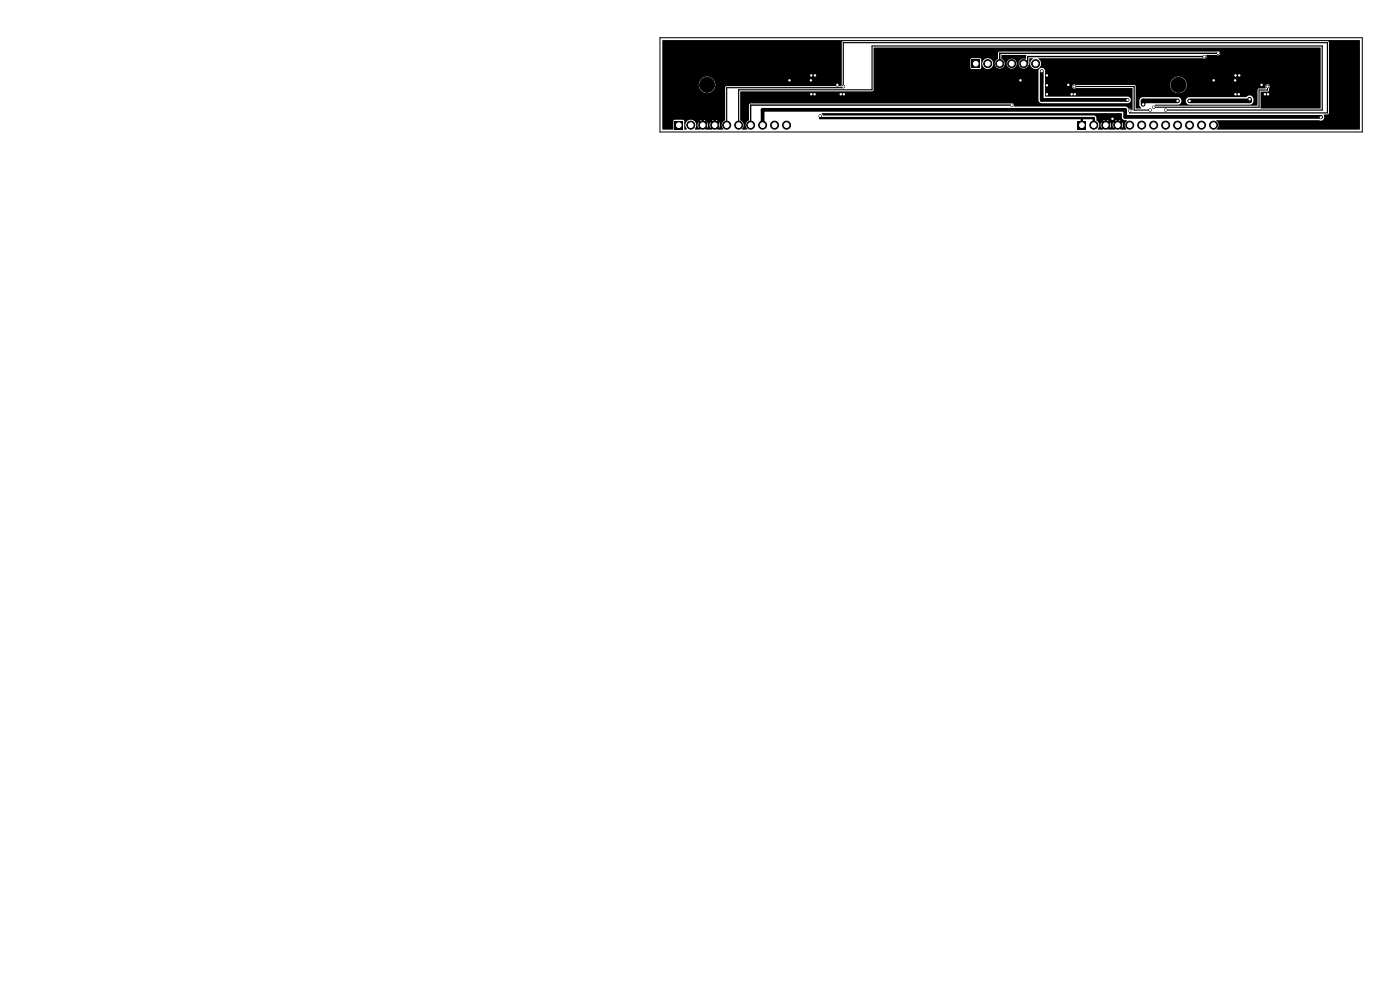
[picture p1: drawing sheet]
<svg xmlns="http://www.w3.org/2000/svg" width="297mm" height="210mm" viewBox="0 0 297 210" stroke-linecap="round" stroke-linejoin="round" font-family="sans-serif">
<path d="M140.5 8.5h148v19l-30.4-.1a1.23 1.23 0 0 0-.1-1.8l21.8-.1a.77 .77 0 0 0 1-.2 .77 .77 0 0 0 0-1h.9l.2-.3v-15l-.3-.3h-102.7l-.3 .3v8.9h-26.8a1.75 1.75 0 0 0-2.7-1.4 1.75 1.75 0 0 0 0 3 1.75 1.75 0 0 0 2.7-1.4v-.2h26.8l-.2 .4h-24.4l-.2 .3v6.9a1.18 1.18 0 0 0-.3 1.9l-1.3 .1-.4-.5 .3-.3 .5 .4a1.1 1.1 0 0 0 0-1.1l-.5 .4-.3-.3 .4-.5a1.1 1.1 0 0 0-1.2 0l.5 .5-.4 .3-.4-.4a1.1 1.1 0 0 0 0 1.1l.4-.4 .4 .3-.5 .5h-1.3l-.5-.5 .4-.3 .4 .4a1.1 1.1 0 0 0 0-1.1l-.4 .4-.4-.3 .5-.5a1.1 1.1 0 0 0-1.2 0l.5 .5-.4 .3-.5-.4a1.1 1.1 0 0 0 0 1.1l.5-.4 .4 .3-.5 .5h-1.1a1.46 1.46 0 0 0-.1-1.8 1.18 1.18 0 0 0-1.6 .1 1.18 1.18 0 0 0 0 1.6l-.5 .1-.1-1.9-.2-.2h-1.9l-.1 .3-.1 1.8-2.3-.1zM157.1 19.4h28l.2-.3 .1-9 94.8 .1v1h-21.3l-.4-.4-46.5 .1-.3 .4v1.2l-.4 .3-.3 .6h-.3a1.15 1.15 0 0 0-1.9-.8h-.6l-.3-.3-1.9 .1-.1 .2v1.9l.2 .2 1.9-.1 .2-.2v-1.8h.6a1.15 1.15 0 0 0 .3 2 1.15 1.15 0 0 0 1.6-1.2h.3v.2a1.07 1.07 0 0 0 1.8 .7 1.07 1.07 0 0 0-.4-1.9l.1-.7h5.1l.1 .7-.2 .1a1.05 1.05 0 0 0-1.4 .9h-.4l-.1-.2a1.06 1.06 0 0 0-1.7-.5 1.06 1.06 0 0 0 .4 1.8 1.06 1.06 0 0 0 1.4-1.1h.4v.2a1.14 1.14 0 0 0 1.2 .9 1.14 1.14 0 0 0 1.1-1v-1.1h.6l.1 .1a1.18 1.18 0 0 0-.2 1.8 1.18 1.18 0 0 0 1.8-.1 1.18 1.18 0 0 0-.4-1.8h34.9a.52 .52 0 0 0 .6-.1 .52 .52 0 0 0 .1-.6h2.2a.47 .47 0 0 0 .5 0 .47 .47 0 0 0 .3-.5h21.3v6.7h-28.4l-.1-.2a1.75 1.75 0 0 0-2.8-1.1 1.75 1.75 0 0 0 .4 3 1.75 1.75 0 0 0 2.5-1.7h28.4v5.1h-12.7l-.1-3.5 1.6-.1 .2-.2v-.5a.48 .48 0 0 0 0-.7 .48 .48 0 0 0-.7 0 .48 .48 0 0 0 0 .7l-1.6 .1-.1 .3v1.9h-.9v-.2a.84 .84 0 0 0-1.5-.2h-12.3a.8 .8 0 0 0-.5 .9 .8 .8 0 0 0 .7 .7h12.9l.6-.4 .1-.8h.9l-.1 1.4-21.7-.1 .1-.1h4.8a.8 .8 0 0 0 .7-.8 .8 .8 0 0 0-.7-.8h-7.6l-.4 .3-.2 .4v1.1l.4 .6h-1.1l-.1-4.7-.2-.3h-12.5a.47 .47 0 0 0-.6 0 .47 .47 0 0 0 0 .7 .47 .47 0 0 0 .7 0h11.9l.1 2.4h-.4l-.3-.4-.3-.2h-17.5l-.1-5.5a.7 .7 0 0 0-.7-.6 .7 .7 0 0 0-.7 .6v6.3l.2 .3 .3 .3h18.6a.7 .7 0 0 0 .5-.8h.4v2.2l-.2 .1a.54 .54 0 0 0-.7-.3l-.3-.3-.3-.2-23.8-.1a.49 .49 0 0 0-.1-.6 .49 .49 0 0 0-.6 0h-55.1l-.3 .4v3.2l-.2 .1a1.12 1.12 0 0 0-.1 1.8l-1.1 .1-.1-.1a1.13 1.13 0 0 0-.4-1.9zM206.2 12.7h1.7v1.7h-1.7zM143.2 25.7h1.7v1.7h-1.7zM174.4 24h63.5l.1 .9a.78 .78 0 0 0 1 .6l.1 .2a1.12 1.12 0 0 0-.1 1.7l-1.3 .1-.4-.5 .3-.3 .5 .4a1.1 1.1 0 0 0 0-1.1l-.5 .4-.3-.3 .4-.5a1.1 1.1 0 0 0-1.2 0l.5 .5-.4 .3-.4-.4a1.1 1.1 0 0 0 0 1.1l.4-.4 .4 .3-.5 .5h-1.3l-.5-.5 .4-.3 .4 .4a1.1 1.1 0 0 0 0-1.1l-.4 .4-.4-.3 .5-.5a1.1 1.1 0 0 0-1.2 0l.5 .5-.4 .3-.5-.4a1.1 1.1 0 0 0 0 1.1l.5-.4 .4 .3-.5 .5h-1.1a1.46 1.46 0 0 0-.1-1.8l-.2-.2v-.7l-.5-.3h-57.5zM228.7 25.7h1.7v1.7h-1.7z" fill="#000"/>
<g fill="#000" stroke="#000" stroke-width=".21">
<circle cx="150" cy="18" r="1.6"/>
<circle cx="167.5" cy="17" r=".25"/>
<circle cx="172" cy="17.1" r=".25"/>
<circle cx="172.1" cy="16" r=".25"/>
<circle cx="172.9" cy="16" r=".25"/>
<circle cx="177.6" cy="18" r=".25"/>
<circle cx="178.4" cy="20" r=".25"/>
<circle cx="178.9" cy="18.3" r=".25"/>
<circle cx="179" cy="20" r=".25"/>
<circle cx="209.5" cy="13.5" r=".85"/>
<circle cx="212.1" cy="13.5" r=".85"/>
<circle cx="214.6" cy="13.5" r=".85"/>
<circle cx="216.5" cy="17.1" r=".25"/>
<circle cx="217.2" cy="13.5" r=".85"/>
<circle cx="219.7" cy="13.5" r=".85"/>
<circle cx="221" cy="15.1" r=".25"/>
<circle cx="222.1" cy="18.1" r=".25"/>
<circle cx="222.1" cy="20" r=".25"/>
<circle cx="222.1" cy="16" r=".25"/>
<circle cx="226.6" cy="18" r=".25"/>
<circle cx="227.4" cy="20" r=".25"/>
<circle cx="227.9" cy="18.3" r=".25"/>
<circle cx="250" cy="18" r="1.6"/>
<circle cx="255.5" cy="12" r=".25"/>
<circle cx="257.5" cy="17" r=".25"/>
<circle cx="258.4" cy="11.3" r=".25"/>
<circle cx="262" cy="17.1" r=".25"/>
<circle cx="262.1" cy="16" r=".25"/>
<circle cx="262.9" cy="16" r=".25"/>
<circle cx="267.6" cy="18" r=".25"/>
<circle cx="268.9" cy="18.3" r=".25"/>
<circle cx="146.5" cy="26.5" r=".85"/>
<circle cx="149.1" cy="26.5" r=".85"/>
<circle cx="151.6" cy="26.5" r=".85"/>
<circle cx="154.2" cy="26.5" r=".85"/>
<circle cx="156.7" cy="26.5" r=".85"/>
<circle cx="159.2" cy="26.5" r=".85"/>
<circle cx="161.8" cy="26.5" r=".85"/>
<circle cx="164.3" cy="26.5" r=".85"/>
<circle cx="166.9" cy="26.5" r=".85"/>
<circle cx="172.1" cy="20" r=".25"/>
<circle cx="172.8" cy="20" r=".25"/>
<circle cx="174" cy="24.6" r=".25"/>
<circle cx="214.6" cy="22.3" r=".25"/>
<circle cx="228" cy="20" r=".25"/>
<circle cx="232" cy="26.5" r=".85"/>
<circle cx="234.6" cy="26.5" r=".85"/>
<circle cx="236" cy="25.2" r=".25"/>
<circle cx="237.1" cy="26.5" r=".85"/>
<circle cx="239.2" cy="21.2" r=".25"/>
<circle cx="239.7" cy="26.5" r=".85"/>
<circle cx="239.7" cy="23.5" r=".25"/>
<circle cx="242.2" cy="26.5" r=".85"/>
<circle cx="242.5" cy="22.1" r=".25"/>
<circle cx="244" cy="23.4" r=".25"/>
<circle cx="244.7" cy="22.8" r=".25"/>
<circle cx="244.7" cy="26.5" r=".85"/>
<circle cx="247.3" cy="23.3" r=".25"/>
<circle cx="247.3" cy="26.5" r=".85"/>
<circle cx="249.8" cy="21.4" r=".25"/>
<circle cx="249.8" cy="26.5" r=".85"/>
<circle cx="252.4" cy="21.4" r=".25"/>
<circle cx="252.4" cy="26.5" r=".85"/>
<circle cx="254.9" cy="26.5" r=".85"/>
<circle cx="257.4" cy="26.5" r=".85"/>
<circle cx="262.1" cy="20" r=".25"/>
<circle cx="262.8" cy="20" r=".25"/>
<circle cx="265.1" cy="21" r=".25"/>
<circle cx="268.4" cy="20" r=".25"/>
<circle cx="269" cy="20" r=".25"/>
<circle cx="280.2" cy="24.9" r=".25"/>
</g>
<path d="M149.1 24.3v2.3M151.6 24.3v2.3M174 24.6v.5h58v1.5M229.5 25.1v1.5M234.6 24.3v2.3M237.1 24.3v2.3" fill="none" stroke="#000" stroke-width=".5"/>
<path d="M227.9 18.4h12.7v5h3.4M268.9 18.4v.7h-1.8v3.7h-22.4M239.7 23.5v.5h41.9v-14.9h-102.7v9.5h-24.7v8M247.3 23.4h33.2v-13.6h-95.5v9.3h-28.3v7.5" fill="none" stroke="#000" stroke-width=".25"/>
<path d="M249.8 21.4h-7.3v.8M265.1 21.1v.3h-12.7" fill="none" stroke="#000" stroke-width="1"/>
<path d="M255.5 12h-37.5v1.5M258.4 11.3h-46.3v2.2M214.6 22.3h-55.4v4.3" fill="none" stroke="#000" stroke-width=".3"/>
<path d="M221 15.1v6.1h18.2M280.2 24.9l-41.5-.1v-1.5h-76.9v3.3" fill="none" stroke="#000" stroke-width=".8"/>
<path d="M140 8h149v20h-149z" fill="none" stroke="#000" stroke-width=".21"/>
<g fill="#fff" stroke="#fff" stroke-width=".21">
<circle cx="174" cy="24.6" r=".15"/>
<circle cx="267.6" cy="18" r=".15"/>
<circle cx="228" cy="20" r=".15"/>
<circle cx="179" cy="20" r=".15"/>
<circle cx="172.1" cy="16" r=".15"/>
<circle cx="177.6" cy="18" r=".15"/>
<circle cx="222.1" cy="20" r=".15"/>
<circle cx="172" cy="17" r=".15"/>
<circle cx="227.4" cy="20" r=".15"/>
<circle cx="167.5" cy="17" r=".15"/>
<circle cx="262.1" cy="20" r=".15"/>
<circle cx="236" cy="25.2" r=".15"/>
<circle cx="172.8" cy="20" r=".15"/>
<circle cx="269" cy="20" r=".15"/>
<circle cx="216.5" cy="17" r=".15"/>
<circle cx="257.5" cy="17" r=".15"/>
<circle cx="178.4" cy="20" r=".15"/>
<circle cx="226.6" cy="18" r=".15"/>
<circle cx="262.8" cy="20" r=".15"/>
<circle cx="268.4" cy="20" r=".15"/>
<circle cx="262.9" cy="16" r=".15"/>
<circle cx="262.1" cy="16" r=".15"/>
<circle cx="172.1" cy="20" r=".15"/>
<circle cx="172.9" cy="16" r=".15"/>
<circle cx="222.1" cy="16" r=".15"/>
<circle cx="222.1" cy="18.1" r=".15"/>
<circle cx="262" cy="17" r=".15"/>
<circle cx="239.7" cy="23.5" r=".15"/>
<circle cx="178.9" cy="18.4" r=".15"/>
<circle cx="227.9" cy="18.4" r=".15"/>
<circle cx="244" cy="23.4" r=".15"/>
<circle cx="268.9" cy="18.4" r=".15"/>
<circle cx="244.7" cy="22.7" r=".15"/>
<circle cx="247.3" cy="23.4" r=".15"/>
<circle cx="242.5" cy="22.1" r=".15"/>
<circle cx="249.8" cy="21.4" r=".15"/>
<circle cx="252.4" cy="21.4" r=".15"/>
<circle cx="265.1" cy="21" r=".15"/>
<circle cx="255.5" cy="12" r=".15"/>
<circle cx="258.4" cy="11.3" r=".15"/>
<circle cx="280.2" cy="24.9" r=".15"/>
<circle cx="214.6" cy="22.3" r=".15"/>
<circle cx="221" cy="15.1" r=".15"/>
<circle cx="239.2" cy="21.2" r=".15"/>
<circle cx="229.5" cy="26.5" r=".5"/>
<circle cx="232" cy="26.5" r=".5"/>
<circle cx="234.6" cy="26.5" r=".5"/>
<circle cx="237.1" cy="26.5" r=".5"/>
<circle cx="239.7" cy="26.5" r=".5"/>
<circle cx="242.2" cy="26.5" r=".5"/>
<circle cx="244.7" cy="26.5" r=".5"/>
<circle cx="247.3" cy="26.5" r=".5"/>
<circle cx="249.8" cy="26.5" r=".5"/>
<circle cx="252.4" cy="26.5" r=".5"/>
<circle cx="254.9" cy="26.5" r=".5"/>
<circle cx="257.4" cy="26.5" r=".5"/>
<circle cx="207" cy="13.5" r=".5"/>
<circle cx="209.5" cy="13.5" r=".5"/>
<circle cx="212.1" cy="13.5" r=".5"/>
<circle cx="214.6" cy="13.5" r=".5"/>
<circle cx="217.2" cy="13.5" r=".5"/>
<circle cx="219.7" cy="13.5" r=".5"/>
<circle cx="144" cy="26.5" r=".5"/>
<circle cx="146.5" cy="26.5" r=".5"/>
<circle cx="149.1" cy="26.5" r=".5"/>
<circle cx="151.6" cy="26.5" r=".5"/>
<circle cx="154.2" cy="26.5" r=".5"/>
<circle cx="156.7" cy="26.5" r=".5"/>
<circle cx="159.2" cy="26.5" r=".5"/>
<circle cx="161.8" cy="26.5" r=".5"/>
<circle cx="164.3" cy="26.5" r=".5"/>
<circle cx="166.9" cy="26.5" r=".5"/>
</g>
</svg>
